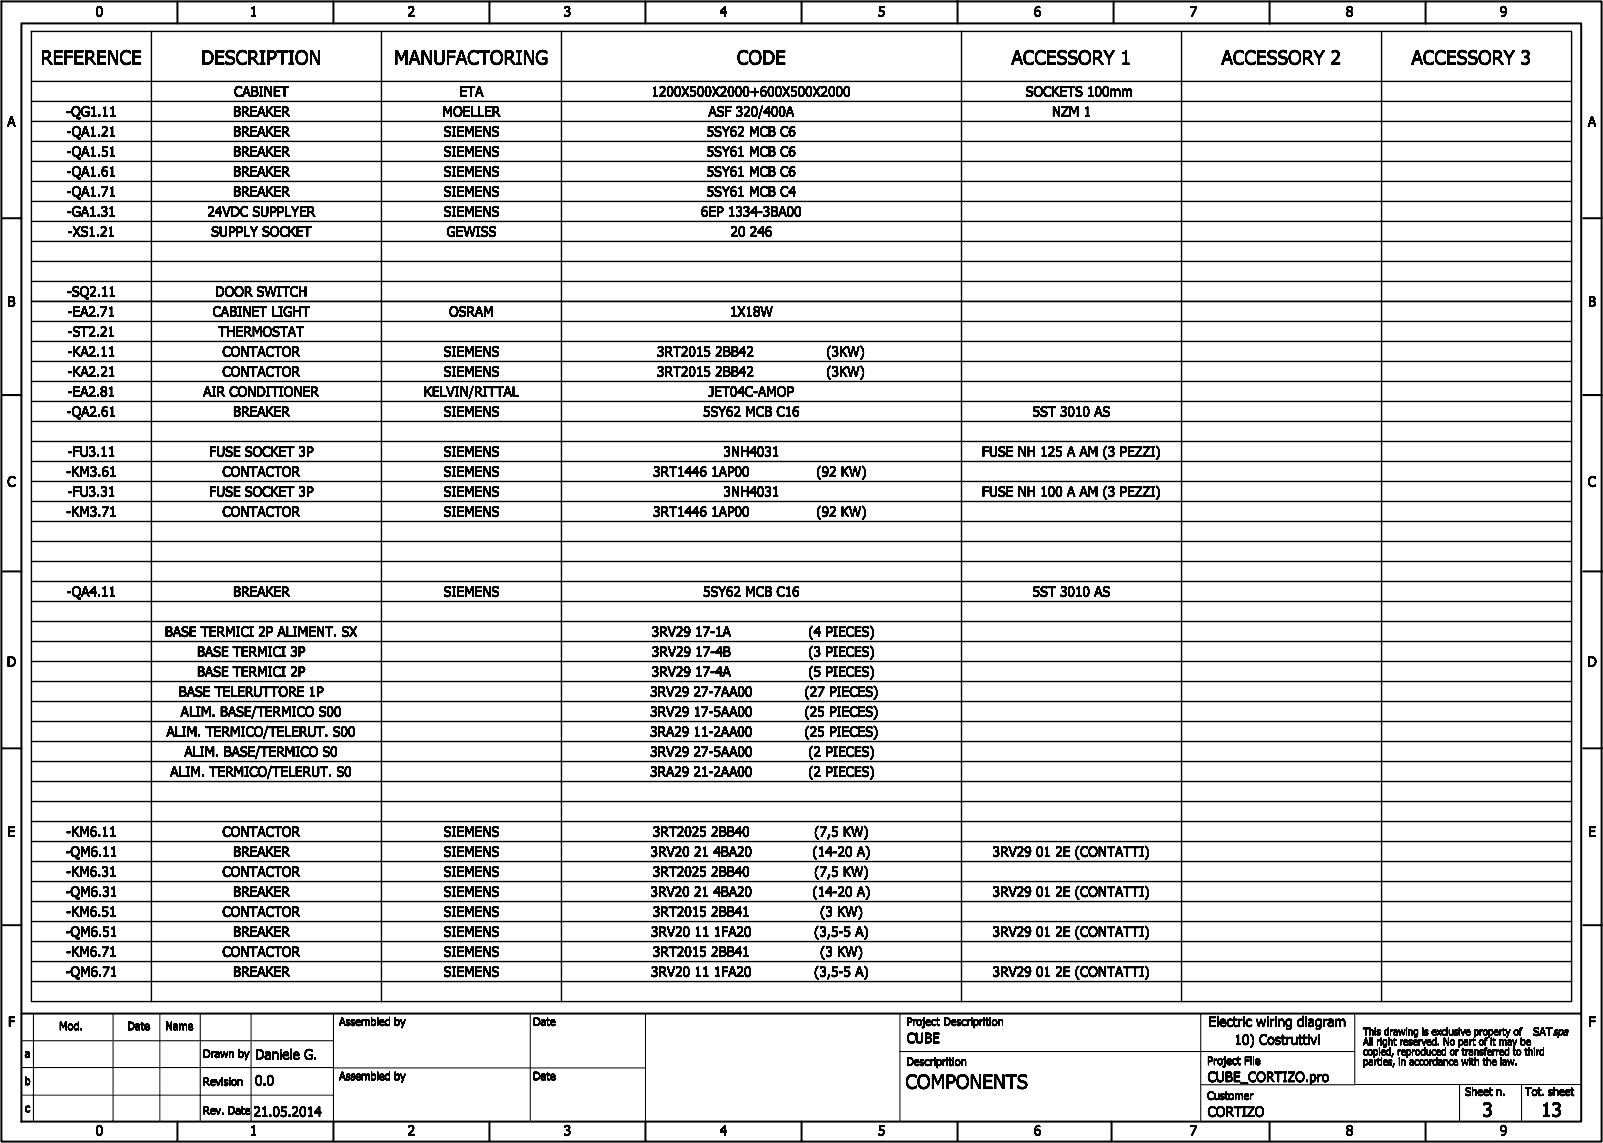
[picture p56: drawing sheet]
<svg xmlns="http://www.w3.org/2000/svg" width="401mm" height="286mm" viewBox="0 0 401 286" stroke-linecap="round" stroke-linejoin="round" font-family="sans-serif">
<defs><g id="words">
<g font-size="3.5">
<text x="10.2" y="16.1">REFERENCE</text>
<text x="50.3" y="16.1">DESCRIPTION</text>
<text x="98.5" y="16.1">MANUFACTORING</text>
<text x="184.2" y="16.1">CODE</text>
<text x="252.8" y="16.1">ACCESSORY 1</text>
<text x="305.3" y="16.1">ACCESSORY 2</text>
<text x="352.8" y="16.1">ACCESSORY 3</text>
<text x="226.4" y="272.1">COMPONENTS</text>
<text x="370.6" y="279.1">3</text>
<text x="385.2" y="279.1">13</text>
</g>
<g font-size="2.5">
<text x="23.9" y="4.1">0</text>
<text x="62.4" y="4.1">1</text>
<text x="101.9" y="4.1">2</text>
<text x="140.9" y="4.1">3</text>
<text x="179.9" y="4.1">4</text>
<text x="219.4" y="4.1">5</text>
<text x="258.4" y="4.1">6</text>
<text x="297.4" y="4.1">7</text>
<text x="336.4" y="4.1">8</text>
<text x="374.9" y="4.1">9</text>
<text x="16.5" y="29.1">-QG1.11</text>
<text x="58.2" y="29.1">BREAKER</text>
<text x="58.5" y="24.1">CABINET</text>
<text x="110.6" y="29.1">MOELLER</text>
<text x="114.9" y="24.1">ETA</text>
<text x="162.9" y="24.1">1200X500X2000+600X500X2000</text>
<text x="177.1" y="29.1">ASF 320/400A</text>
<text x="256.4" y="24.1">SOCKETS 100mm</text>
<text x="263" y="29.1">NZM 1</text>
<text x="1.8" y="31.6">A</text>
<text x="16.7" y="34.1">-QA1.21</text>
<text x="58.2" y="34.1">BREAKER</text>
<text x="110.9" y="34.1">SIEMENS</text>
<text x="176.7" y="34.1">5SY62 MCB C6</text>
<text x="396.9" y="31.6">A</text>
<text x="16.7" y="39.1">-QA1.51</text>
<text x="58.2" y="39.1">BREAKER</text>
<text x="110.9" y="39.1">SIEMENS</text>
<text x="176.7" y="39.1">5SY61 MCB C6</text>
<text x="16.7" y="44.1">-QA1.61</text>
<text x="58.2" y="44.1">BREAKER</text>
<text x="110.9" y="44.1">SIEMENS</text>
<text x="176.7" y="44.1">5SY61 MCB C6</text>
<text x="16.7" y="49.1">-QA1.71</text>
<text x="58.2" y="49.1">BREAKER</text>
<text x="110.9" y="49.1">SIEMENS</text>
<text x="176.7" y="49.1">5SY61 MCB C4</text>
<text x="16.7" y="54.1">-GA1.31</text>
<text x="16.9" y="59.1">-XS1.21</text>
<text x="51.9" y="54.1">24VDC SUPPLYER</text>
<text x="52.8" y="59.1">SUPPLY SOCKET</text>
<text x="110.9" y="54.1">SIEMENS</text>
<text x="111.6" y="59.1">GEWISS</text>
<text x="175.2" y="54.1">6EP 1334-3BA00</text>
<text x="182.6" y="59.1">20 246</text>
<text x="1.9" y="76.6">B</text>
<text x="16.7" y="74.1">-SQ2.11</text>
<text x="53.8" y="74.1">DOOR SWITCH</text>
<text x="397" y="76.6">B</text>
<text x="16.9" y="79.1">-EA2.71</text>
<text x="53.2" y="79.1">CABINET LIGHT</text>
<text x="112.3" y="79.1">OSRAM</text>
<text x="182.5" y="79.1">1X18W</text>
<text x="16.9" y="89.1">-KA2.11</text>
<text x="16.9" y="84.1">-ST2.21</text>
<text x="54.6" y="84.1">THERMOSTAT</text>
<text x="55.6" y="89.1">CONTACTOR</text>
<text x="110.9" y="89.1">SIEMENS</text>
<text x="164.2" y="89.1">3RT2015 2BB42</text>
<text x="206.6" y="89.1">(3KW)</text>
<text x="16.9" y="94.1">-KA2.21</text>
<text x="55.6" y="94.1">CONTACTOR</text>
<text x="110.9" y="94.1">SIEMENS</text>
<text x="164.2" y="94.1">3RT2015 2BB42</text>
<text x="206.6" y="94.1">(3KW)</text>
<text x="16.9" y="99.1">-EA2.81</text>
<text x="50.8" y="99.1">AIR CONDITIONER</text>
<text x="105.9" y="99.1">KELVIN/RITTAL</text>
<text x="177.1" y="99.1">JET04C-AMOP</text>
<text x="16.7" y="104.1">-QA2.61</text>
<text x="58.2" y="104.1">BREAKER</text>
<text x="110.9" y="104.1">SIEMENS</text>
<text x="175.7" y="104.1">5SY62 MCB C16</text>
<text x="258.1" y="104.1">5ST 3010 AS</text>
<text x="16.6" y="119.1">-KM3.61</text>
<text x="16.9" y="114.1">-FU3.11</text>
<text x="52.3" y="114.1">FUSE SOCKET 3P</text>
<text x="55.6" y="119.1">CONTACTOR</text>
<text x="110.9" y="114.1">SIEMENS</text>
<text x="110.9" y="119.1">SIEMENS</text>
<text x="163.3" y="119.1">3RT1446 1AP00</text>
<text x="180.9" y="114.1">3NH4031</text>
<text x="204.1" y="119.1">(92 KW)</text>
<text x="245.4" y="114.1">FUSE NH 125 A AM (3 PEZZI)</text>
<text x="1.8" y="121.6">C</text>
<text x="16.9" y="124.1">-FU3.31</text>
<text x="52.3" y="124.1">FUSE SOCKET 3P</text>
<text x="110.9" y="124.1">SIEMENS</text>
<text x="180.9" y="124.1">3NH4031</text>
<text x="245.4" y="124.1">FUSE NH 100 A AM (3 PEZZI)</text>
<text x="396.9" y="121.6">C</text>
<text x="16.6" y="129.1">-KM3.71</text>
<text x="55.6" y="129.1">CONTACTOR</text>
<text x="110.9" y="129.1">SIEMENS</text>
<text x="163.3" y="129.1">3RT1446 1AP00</text>
<text x="204.1" y="129.1">(92 KW)</text>
<text x="16.7" y="149.1">-QA4.11</text>
<text x="58.2" y="149.1">BREAKER</text>
<text x="110.9" y="149.1">SIEMENS</text>
<text x="175.7" y="149.1">5SY62 MCB C16</text>
<text x="258.1" y="149.1">5ST 3010 AS</text>
<text x="41.2" y="159.1">BASE TERMICI 2P ALIMENT. SX</text>
<text x="162.9" y="159.1">3RV29 17-1A</text>
<text x="202.1" y="159.1">(4 PIECES)</text>
<text x="1.7" y="166.6">D</text>
<text x="49.2" y="164.1">BASE TERMICI 3P</text>
<text x="163" y="164.1">3RV29 17-4B</text>
<text x="202.1" y="164.1">(3 PIECES)</text>
<text x="396.8" y="166.6">D</text>
<text x="49.2" y="169.1">BASE TERMICI 2P</text>
<text x="162.9" y="169.1">3RV29 17-4A</text>
<text x="202.1" y="169.1">(5 PIECES)</text>
<text x="44.7" y="174.1">BASE TELERUTTORE 1P</text>
<text x="45.2" y="179.1">ALIM. BASE/TERMICO S00</text>
<text x="162.5" y="174.1">3RV29 27-7AA00</text>
<text x="162.5" y="179.1">3RV29 17-5AA00</text>
<text x="201.1" y="174.1">(27 PIECES)</text>
<text x="201.1" y="179.1">(25 PIECES)</text>
<text x="41.6" y="184.1">ALIM. TERMICO/TELERUT. S00</text>
<text x="162.5" y="184.1">3RA29 11-2AA00</text>
<text x="201.1" y="184.1">(25 PIECES)</text>
<text x="46.1" y="189.1">ALIM. BASE/TERMICO S0</text>
<text x="162.5" y="189.1">3RV29 27-5AA00</text>
<text x="202.1" y="189.1">(2 PIECES)</text>
<text x="42.6" y="194.1">ALIM. TERMICO/TELERUT. S0</text>
<text x="162.5" y="194.1">3RA29 21-2AA00</text>
<text x="202.1" y="194.1">(2 PIECES)</text>
<text x="1.9" y="209.1">E</text>
<text x="16.6" y="209.1">-KM6.11</text>
<text x="55.6" y="209.1">CONTACTOR</text>
<text x="110.9" y="209.1">SIEMENS</text>
<text x="163.2" y="209.1">3RT2025 2BB40</text>
<text x="203.5" y="209.1">(7,5 KW)</text>
<text x="397" y="209.1">E</text>
<text x="16.4" y="214.1">-QM6.11</text>
<text x="58.2" y="214.1">BREAKER</text>
<text x="110.9" y="214.1">SIEMENS</text>
<text x="162.6" y="214.1">3RV20 21 4BA20</text>
<text x="203.1" y="214.1">(14-20 A)</text>
<text x="248.1" y="214.1">3RV29 01 2E (CONTATTI)</text>
<text x="16.6" y="219.1">-KM6.31</text>
<text x="55.6" y="219.1">CONTACTOR</text>
<text x="110.9" y="219.1">SIEMENS</text>
<text x="163.2" y="219.1">3RT2025 2BB40</text>
<text x="203.5" y="219.1">(7,5 KW)</text>
<text x="16.4" y="224.1">-QM6.31</text>
<text x="58.2" y="224.1">BREAKER</text>
<text x="110.9" y="224.1">SIEMENS</text>
<text x="162.6" y="224.1">3RV20 21 4BA20</text>
<text x="203.1" y="224.1">(14-20 A)</text>
<text x="248.1" y="224.1">3RV29 01 2E (CONTATTI)</text>
<text x="16.6" y="229.1">-KM6.51</text>
<text x="55.6" y="229.1">CONTACTOR</text>
<text x="110.9" y="229.1">SIEMENS</text>
<text x="163.2" y="229.1">3RT2015 2BB41</text>
<text x="205" y="229.1">(3 KW)</text>
<text x="16.4" y="234.1">-QM6.51</text>
<text x="16.6" y="239.1">-KM6.71</text>
<text x="55.6" y="239.1">CONTACTOR</text>
<text x="58.2" y="234.1">BREAKER</text>
<text x="110.9" y="234.1">SIEMENS</text>
<text x="110.9" y="239.1">SIEMENS</text>
<text x="162.7" y="234.1">3RV20 11 1FA20</text>
<text x="163.2" y="239.1">3RT2015 2BB41</text>
<text x="203.5" y="234.1">(3,5-5 A)</text>
<text x="205" y="239.1">(3 KW)</text>
<text x="248.1" y="234.1">3RV29 01 2E (CONTATTI)</text>
<text x="16.4" y="244.1">-QM6.71</text>
<text x="58.2" y="244.1">BREAKER</text>
<text x="110.9" y="244.1">SIEMENS</text>
<text x="162.7" y="244.1">3RV20 11 1FA20</text>
<text x="203.5" y="244.1">(3,5-5 A)</text>
<text x="248.1" y="244.1">3RV29 01 2E (CONTATTI)</text>
<text x="2" y="256.6">F</text>
<text x="302.1" y="256.6">Electric wiring diagram</text>
<text x="397.1" y="256.6">F</text>
<text x="226.7" y="260.7">CUBE</text>
<text x="308.6" y="261.1">10) Costruttivi</text>
<text x="63.8" y="264.8">Daniele G.</text>
<text x="63.8" y="271.3">0.0</text>
<text x="301.9" y="270.4">CUBE_CORTIZO.pro</text>
<text x="63.4" y="279.1">21.05.2014</text>
<text x="301.9" y="279.1">CORTIZO</text>
<text x="23.9" y="283.8">0</text>
<text x="62.4" y="283.8">1</text>
<text x="101.9" y="283.8">2</text>
<text x="140.9" y="283.8">3</text>
<text x="179.9" y="283.8">4</text>
<text x="219.4" y="283.8">5</text>
<text x="258.4" y="283.8">6</text>
<text x="297.4" y="283.8">7</text>
<text x="336.4" y="283.8">8</text>
<text x="374.9" y="283.8">9</text>
</g>
<g font-size="2">
<text x="14.8" y="257.5">Mod.</text>
<text x="31.8" y="257.5">Date</text>
<text x="41.4" y="257.5">Name</text>
<text x="84.8" y="256.4">Assembled by</text>
<text x="133.3" y="256.4">Date</text>
<text x="226.6" y="256.4">Project Descriprition</text>
<text x="383.3" y="258.9">SATspa</text>
<text x="6.2" y="264.4">a</text>
<text x="50.8" y="264.4">Drawn by</text>
<text x="84.8" y="270">Assembled by</text>
<text x="133.3" y="270">Date</text>
<text x="226.6" y="266.4">Descriprition</text>
<text x="301.8" y="266.1">Project File</text>
<text x="6.1" y="271.2">b</text>
<text x="50.8" y="271.3">Revision</text>
<text x="301.8" y="274.9">Customer</text>
<text x="366.3" y="273.9">Sheet n.</text>
<text x="381.3" y="273.9">Tot. sheet</text>
<text x="6.2" y="278">c</text>
<text x="50.8" y="278.5">Rev. Date</text>
</g>
<g font-size="1.8">
<text x="340.7" y="258.8">This drawing is exclusive property of</text>
<text x="340.7" y="261.3">All right reserved. No part of it may be</text>
<text x="340.7" y="263.8">copied, reproduced or transferred to third</text>
<text x="340.7" y="266.3">parties, in accordance with the law.</text>
</g>
</g></defs>
<g fill="none" stroke="#000" stroke-width=".35">
<path d="M7.9 7.9h385v242.5h-385zM37.9 7.9v242.5M95.4 7.9v242.5M140.4 7.9v242.5M240.4 7.9v242.5M295.4 7.9v242.5M345.4 7.9v242.5M7.9 20.4h385M7.9 25.4h385M7.9 35.4h385M7.9 30.4h385M7.9 45.4h385"/>
<path d="M7.9 40.4h385M7.9 50.4h385M7.9 55.4h385M7.9 75.3h385M7.9 70.4h385M7.9 65.4h385M7.9 60.3h385M7.9 90.3h385M7.9 85.4h385M7.9 80.4h385M7.9 95.4h385M7.9 110.4h385"/>
<path d="M7.9 115.4h385M7.9 100.4h385M7.9 105.4h385M7.9 120.4h385M7.9 125.4h385M7.9 130.4h385M7.9 135.4h385M7.9 150.4h385M7.9 155.4h385M7.9 140.4h385M7.9 145.4h385M7.9 165.4h385"/>
<path d="M7.9 175.4h385M7.9 170.4h385M7.9 160.4h385M7.9 180.4h385M7.9 195.4h385M7.9 190.4h385M7.9 185.4h385M7.9 205.4h385M7.9 200.4h385M7.9 210.4h385M7.9 215.3h385M7.9 235.4h385"/>
<path d="M7.9 225.4h385M7.9 230.3h385M7.9 220.4h385M7.9 245.3h385M7.9 240.4h385"/>
</g>
<g fill="none" stroke="#000" stroke-width=".25">
<path d="M8.4 253.4v27M28.3 253.4v27M40 253.4v27M50.1 253.4v27M62.8 253.4v27M83.4 253.4v27M132.6 253.6v26.5M161.4 253.4v26.9M225 253.4v27M300.2 253.4v27M338.7 253.4v17.5M5.4 266.9h77.9"/>
<path d="M5.4 260.2h77.9M5.4 273.8h77.9M83.4 267h78M225 262.9h113.6M300.2 271.2h38.5M338.7 271.1h56.6M364.9 271v9.4M380.4 271v9.4"/>
</g>
<g fill="none" stroke="#000" stroke-width=".5">
<path d="M.4 .4h400v285h-400zM5.4 5.9h389.9v274.5h-389.9zM44.4 .4v5.5M83.4 .4v5.5M122.4 .4v5.5M161.4 .4v5.5M200.4 .4v5.5M239.4 .3v5.6M278.4 .4v5.5M317.4 .4v5.6M356.4 .4v5.6M.7 54.6h4.7"/>
<path d="M395.8 54.6h4.7M.7 98.8h4.7M395.8 98.8h4.7M.7 142.9h4.7M395.8 142.9h4.7M.7 187h4.7M395.8 187h4.7M.7 231.3h4.7M395.8 231.3h4.7M5.4 253.4h389.9M44.4 280.4v4.9M83.4 280.4v5"/>
<path d="M122.4 280.4v5M161.4 280.4v5M200.4 280.4v5M239.4 280.6v4.8M277.9 280.4v5M317.4 280.5v4.9M356.4 280.5v4.9"/>
</g>
<use href="#words"/>
</svg>
